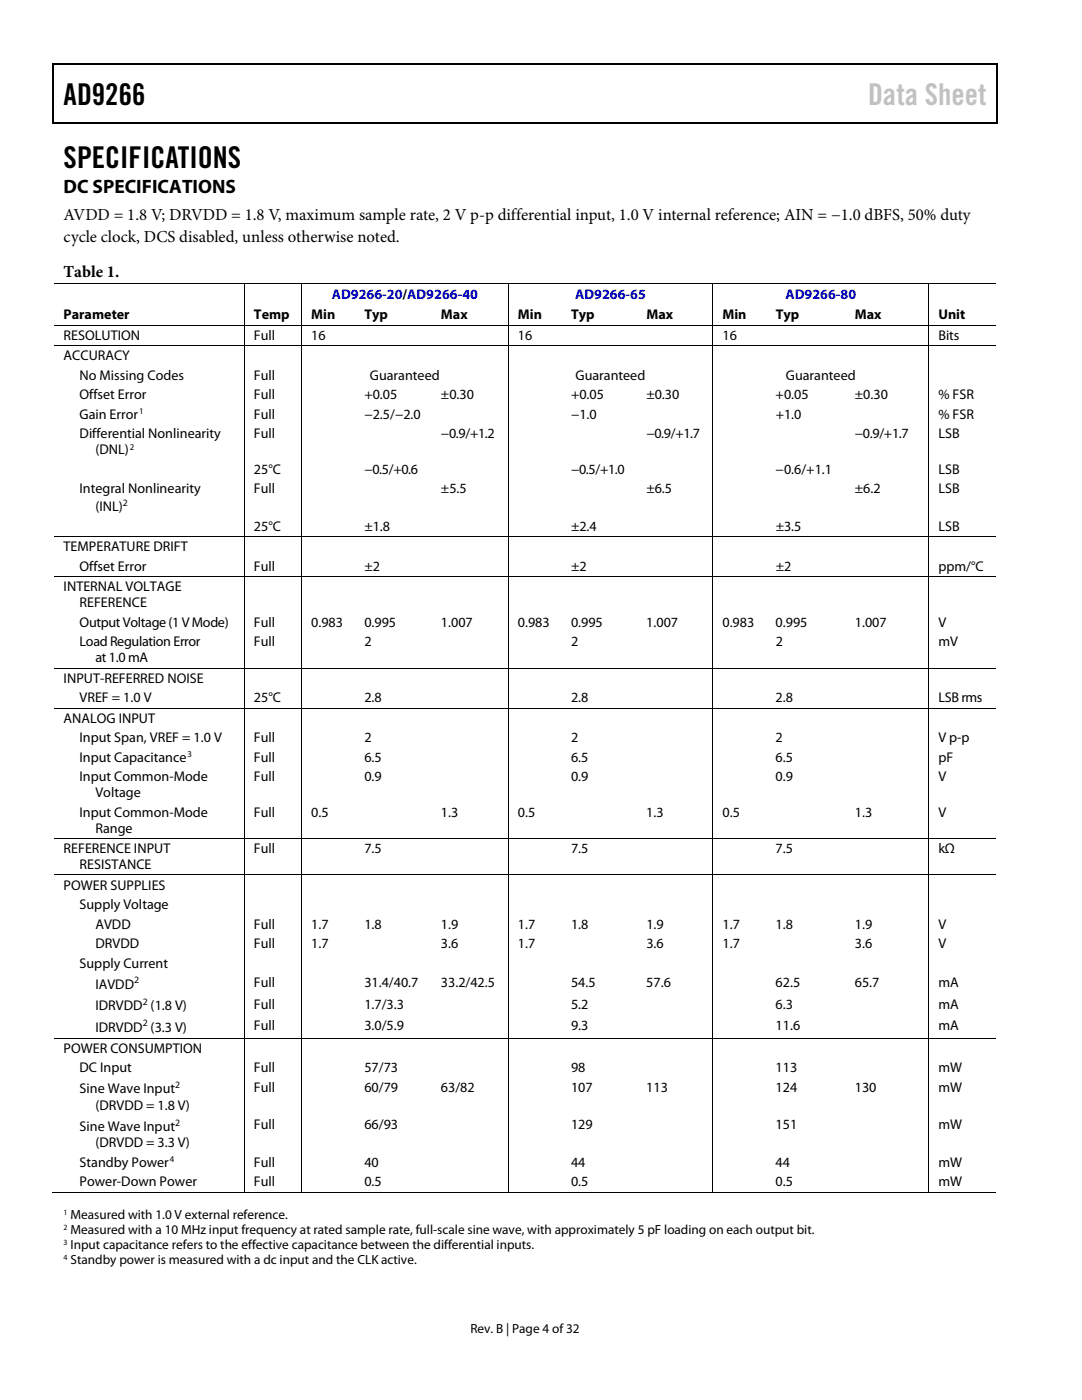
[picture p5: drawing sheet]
<svg xmlns="http://www.w3.org/2000/svg" width="216mm" height="279mm" viewBox="0 0 216 279" stroke-linecap="round" stroke-linejoin="round" font-family="sans-serif">
<defs><g id="words">
<g font-size="6">
<text x="12.7" y="21">AD9266</text>
<text x="12.7" y="33.6">SPECIFICATIONS</text>
</g>
<text font-size="6" fill="#c1c1c1" x="173.2" y="21">Data Sheet</text>
<text font-size="3.9" x="12.7" y="38.5">DC SPECIFICATIONS</text>
<g font-size="3.3">
<text x="12.7" y="44">AVDD = 1.8 V; DRVDD = 1.8 V, maximum sample rate, 2 V p-p differential input, 1.0 V internal reference; AIN = −1.0 dBFS, 50% duty</text>
<text x="12.7" y="48.2">cycle clock, DCS disabled, unless otherwise noted.</text>
<text x="12.7" y="55.4">Table 1.</text>
</g>
<g font-size="2.8" fill="#00f">
<text x="66.2" y="59.6">AD9266-20/AD9266-40</text>
<text x="114.8" y="59.6">AD9266-65</text>
<text x="156.7" y="59.6">AD9266-80</text>
</g>
<g font-size="2.8">
<text x="12.7" y="63.8">Parameter</text>
<text x="50.7" y="63.8">Temp</text>
<text x="62.1" y="63.8">Min</text>
<text x="72.7" y="63.8">Typ</text>
<text x="88" y="63.8">Max</text>
<text x="103.3" y="63.8">Min</text>
<text x="113.9" y="63.8">Typ</text>
<text x="129" y="63.8">Max</text>
<text x="144.2" y="63.8">Min</text>
<text x="154.8" y="63.8">Typ</text>
<text x="170.6" y="63.8">Max</text>
<text x="187.2" y="63.8">Unit</text>
<text x="12.7" y="67.8">RESOLUTION</text>
<text x="12.7" y="71.9">ACCURACY</text>
<text x="50.7" y="67.8">Full</text>
<text x="62.1" y="67.8">16</text>
<text x="103.3" y="67.8">16</text>
<text x="144.2" y="67.8">16</text>
<text x="187.2" y="67.8">Bits</text>
<text x="15.9" y="75.8">No Missing Codes</text>
<text x="50.7" y="75.8">Full</text>
<text x="73.8" y="75.8">Guaranteed</text>
<text x="114.9" y="75.8">Guaranteed</text>
<text x="156.8" y="75.8">Guaranteed</text>
<text x="15.9" y="79.7">Offset Error</text>
<text x="15.9" y="83.6">Gain Error</text>
<text x="50.7" y="83.6">Full</text>
<text x="50.7" y="79.7">Full</text>
<text x="72.7" y="83.6">−2.5/−2.0</text>
<text x="72.7" y="79.7">+0.05</text>
<text x="88" y="79.7">±0.30</text>
<text x="113.9" y="83.6">−1.0</text>
<text x="113.9" y="79.7">+0.05</text>
<text x="129" y="79.7">±0.30</text>
<text x="154.8" y="79.7">+0.05</text>
<text x="154.8" y="83.6">+1.0</text>
<text x="170.6" y="79.7">±0.30</text>
<text x="187.2" y="83.6">% FSR</text>
<text x="187.2" y="79.7">% FSR</text>
<text x="15.9" y="87.5">Differential Nonlinearity</text>
<text x="50.7" y="87.5">Full</text>
<text x="88" y="87.5">−0.9/+1.2</text>
<text x="129" y="87.5">−0.9/+1.7</text>
<text x="170.6" y="87.5">−0.9/+1.7</text>
<text x="187.2" y="87.5">LSB</text>
<text x="19.1" y="90.7">(DNL)</text>
<text x="50.7" y="94.6">25°C</text>
<text x="72.7" y="94.6">−0.5/+0.6</text>
<text x="113.9" y="94.6">−0.5/+1.0</text>
<text x="154.8" y="94.6">−0.6/+1.1</text>
<text x="187.2" y="94.6">LSB</text>
<text x="15.9" y="98.5">Integral Nonlinearity</text>
<text x="19.1" y="102">(INL)</text>
<text x="50.7" y="98.5">Full</text>
<text x="88" y="98.5">±5.5</text>
<text x="129" y="98.5">±6.5</text>
<text x="170.6" y="98.5">±6.2</text>
<text x="187.2" y="98.5">LSB</text>
<text x="50.7" y="106">25°C</text>
<text x="72.7" y="106">±1.8</text>
<text x="113.9" y="106">±2.4</text>
<text x="154.8" y="106">±3.5</text>
<text x="187.2" y="106">LSB</text>
<text x="12.7" y="110">TEMPERATURE DRIFT</text>
<text x="15.9" y="113.9">Offset Error</text>
<text x="50.7" y="113.9">Full</text>
<text x="72.7" y="113.9">±2</text>
<text x="113.9" y="113.9">±2</text>
<text x="154.8" y="113.9">±2</text>
<text x="187.2" y="113.9">ppm/°C</text>
<text x="12.7" y="118">INTERNAL VOLTAGE</text>
<text x="15.9" y="125.1">Output Voltage (1 V Mode)</text>
<text x="15.9" y="121.2">REFERENCE</text>
<text x="50.7" y="125.1">Full</text>
<text x="62.1" y="125.1">0.983</text>
<text x="72.7" y="125.1">0.995</text>
<text x="88" y="125.1">1.007</text>
<text x="103.3" y="125.1">0.983</text>
<text x="113.9" y="125.1">0.995</text>
<text x="129" y="125.1">1.007</text>
<text x="144.2" y="125.1">0.983</text>
<text x="154.8" y="125.1">0.995</text>
<text x="170.6" y="125.1">1.007</text>
<text x="187.2" y="125.1">V</text>
<text x="15.9" y="129">Load Regulation Error</text>
<text x="50.7" y="129">Full</text>
<text x="72.7" y="129">2</text>
<text x="113.9" y="129">2</text>
<text x="154.8" y="129">2</text>
<text x="187.2" y="129">mV</text>
<text x="12.7" y="136.2">INPUT-REFERRED NOISE</text>
<text x="19.1" y="132.2">at1.0mA</text>
<text x="15.9" y="140.2">VREF = 1.0 V</text>
<text x="50.7" y="140.2">25°C</text>
<text x="72.7" y="140.2">2.8</text>
<text x="113.9" y="140.2">2.8</text>
<text x="154.8" y="140.2">2.8</text>
<text x="187.2" y="140.2">LSB rms</text>
<text x="12.7" y="144.2">ANALOG INPUT</text>
<text x="15.9" y="148.1">Input Span, VREF = 1.0 V</text>
<text x="50.7" y="148.1">Full</text>
<text x="72.7" y="148.1">2</text>
<text x="113.9" y="148.1">2</text>
<text x="154.8" y="148.1">2</text>
<text x="187.2" y="148.1">V p-p</text>
<text x="15.9" y="152">Input Capacitance</text>
<text x="15.9" y="155.9">Input Common-Mode</text>
<text x="50.7" y="152">Full</text>
<text x="50.7" y="155.9">Full</text>
<text x="72.7" y="155.9">0.9</text>
<text x="72.7" y="152">6.5</text>
<text x="113.9" y="152">6.5</text>
<text x="113.9" y="155.9">0.9</text>
<text x="154.8" y="152">6.5</text>
<text x="154.8" y="155.9">0.9</text>
<text x="187.2" y="152">pF</text>
<text x="187.2" y="155.9">V</text>
<text x="19" y="159.1">Voltage</text>
<text x="15.9" y="163">Input Common-Mode</text>
<text x="19" y="166.2">Range</text>
<text x="50.7" y="163">Full</text>
<text x="62.1" y="163">0.5</text>
<text x="88" y="163">1.3</text>
<text x="103.3" y="163">0.5</text>
<text x="129" y="163">1.3</text>
<text x="144.2" y="163">0.5</text>
<text x="170.6" y="163">1.3</text>
<text x="187.2" y="163">V</text>
<text x="12.7" y="170.3">REFERENCE INPUT</text>
<text x="15.9" y="173.5">RESISTANCE</text>
<text x="50.7" y="170.3">Full</text>
<text x="72.7" y="170.3">7.5</text>
<text x="113.9" y="170.3">7.5</text>
<text x="154.8" y="170.3">7.5</text>
<text x="187.2" y="170.3">kΩ</text>
<text x="12.7" y="177.5">POWER SUPPLIES</text>
<text x="15.9" y="181.4">Supply Voltage</text>
<text x="19" y="185.3">AVDD</text>
<text x="50.7" y="185.3">Full</text>
<text x="62.1" y="185.3">1.7</text>
<text x="72.7" y="185.3">1.8</text>
<text x="88" y="185.3">1.9</text>
<text x="103.3" y="185.3">1.7</text>
<text x="113.9" y="185.3">1.8</text>
<text x="129" y="185.3">1.9</text>
<text x="144.2" y="185.3">1.7</text>
<text x="154.8" y="185.3">1.8</text>
<text x="170.6" y="185.3">1.9</text>
<text x="187.2" y="185.3">V</text>
<text x="19" y="189.2">DRVDD</text>
<text x="50.7" y="189.2">Full</text>
<text x="62.1" y="189.2">1.7</text>
<text x="88" y="189.2">3.6</text>
<text x="103.3" y="189.2">1.7</text>
<text x="129" y="189.2">3.6</text>
<text x="144.2" y="189.2">1.7</text>
<text x="170.6" y="189.2">3.6</text>
<text x="187.2" y="189.2">V</text>
<text x="15.9" y="193.1">Supply Current</text>
<text x="19" y="197.3">IAVDD</text>
<text x="50.7" y="197">Full</text>
<text x="72.7" y="197">31.4/40.7</text>
<text x="88" y="197">33.2/42.5</text>
<text x="113.9" y="197">54.5</text>
<text x="129" y="197">57.6</text>
<text x="154.8" y="197">62.5</text>
<text x="170.6" y="197">65.7</text>
<text x="187.2" y="197">mA</text>
<text x="19" y="201.6">IDRVDD (1.8 V)</text>
<text x="50.7" y="201.3">Full</text>
<text x="72.7" y="201.3">1.7/3.3</text>
<text x="113.9" y="201.3">5.2</text>
<text x="154.8" y="201.3">6.3</text>
<text x="187.2" y="201.3">mA</text>
<text x="19" y="205.9">IDRVDD (3.3 V)</text>
<text x="50.7" y="205.6">Full</text>
<text x="72.7" y="205.6">3.0/5.9</text>
<text x="113.9" y="205.6">9.3</text>
<text x="154.8" y="205.6">11.6</text>
<text x="187.2" y="205.6">mA</text>
<text x="12.7" y="210.1">POWER CONSUMPTION</text>
<text x="15.9" y="214">DC Input</text>
<text x="50.7" y="214">Full</text>
<text x="72.7" y="214">57/73</text>
<text x="113.9" y="214">98</text>
<text x="154.8" y="214">113</text>
<text x="187.2" y="214">mW</text>
<text x="15.9" y="218.2">Sine Wave Input</text>
<text x="19" y="221.5">(DRVDD = 1.8 V)</text>
<text x="50.7" y="217.9">Full</text>
<text x="72.7" y="217.9">60/79</text>
<text x="88" y="217.9">63/82</text>
<text x="113.9" y="217.9">107</text>
<text x="129" y="217.9">113</text>
<text x="154.8" y="217.9">124</text>
<text x="170.6" y="217.9">130</text>
<text x="187.2" y="217.9">mW</text>
<text x="15.9" y="225.7">Sine Wave Input</text>
<text x="50.7" y="225.4">Full</text>
<text x="72.7" y="225.4">66/93</text>
<text x="113.9" y="225.4">129</text>
<text x="154.8" y="225.4">151</text>
<text x="187.2" y="225.4">mW</text>
<text x="15.9" y="232.9">Standby Power</text>
<text x="19" y="229">(DRVDD = 3.3 V)</text>
<text x="50.7" y="232.9">Full</text>
<text x="72.7" y="232.9">40</text>
<text x="113.9" y="232.9">44</text>
<text x="154.8" y="232.9">44</text>
<text x="187.2" y="232.9">mW</text>
<text x="15.9" y="236.8">Power-Down Power</text>
<text x="50.7" y="236.8">Full</text>
<text x="72.7" y="236.8">0.5</text>
<text x="113.9" y="236.8">0.5</text>
<text x="154.8" y="236.8">0.5</text>
<text x="187.2" y="236.8">mW</text>
</g>
<g font-size="2.6">
<text x="14.1" y="243.3">Measured with 1.0 V external reference.</text>
<text x="14.1" y="246.3">Measured with a 10 MHz input frequency at rated sample rate, full-scale sine wave, with approximately 5 pF loading on each output bit.</text>
<text x="14.1" y="249.3">Input capacitance refers to the effective capacitance between the differential inputs.</text>
<text x="14.1" y="252.3">Standby power is measured with a dc input and the CLK active.</text>
<text x="93.9" y="266">Rev. B | Page 4 of 32</text>
</g>
<g font-size="1.9">
<text x="24.5" y="100.9">2</text>
<text x="26.8" y="196.3">2</text>
<text x="28.5" y="200.6">2</text>
<text x="28.5" y="204.9">2</text>
<text x="34.9" y="217.1">2</text>
<text x="34.9" y="224.6">2</text>
</g>
<g font-size="1.8">
<text x="27.8" y="82.7">1</text>
<text x="25.9" y="89.8">2</text>
<text x="37.4" y="151.1">3</text>
<text x="33.9" y="232">4</text>
</g>
<g font-size="1.6">
<text x="12.7" y="242.4">1</text>
<text x="12.7" y="245.4">2</text>
<text x="12.7" y="248.4">3</text>
<text x="12.7" y="251.4">4</text>
</g>
</g></defs>
<g fill="#000">
<path d="M10.5 12.7h.3v1h-.3zM10.5 12.7h.3v.3h-.3zM133.3 12.7h.3v.3h-.3zM198.8 12.7h.2v1h-.2zM198.8 12.7h.2v.3h-.2zM10.5 24.4h.3v.3h-.3zM133.1 24.4h.2v.3h-.2zM198.8 24.4h.2v.3h-.2zM48.7 56.6h.2v.1h-.2zM60.1 56.6h.2v.1h-.2zM101.4 56.6h.1v.1h-.1zM142.2 56.6h.1v.1h-.1z"/>
<path d="M185.3 56.6h.1v.1h-.1zM48.7 60.7h.2v.2h-.2zM48.7 64.8h.2v.2h-.2zM48.7 68.9h.2v.1h-.2zM60.1 60.7h.2v.2h-.2zM60.1 64.8h.2v.2h-.2zM60.1 68.9h.2v.1h-.2zM70.8 64.8h.2v.2h-.2zM70.8 68.9h.2v.1h-.2zM86.1 64.8h.2v.2h-.2zM86.1 68.9h.2v.1h-.2zM101.4 60.7h.1v.2h-.1z"/>
<path d="M101.4 64.8h.1v.2h-.1zM101.4 68.9h.1v.1h-.1zM112 64.8h.2v.2h-.2zM112 68.9h.2v.1h-.2zM127.1 64.8h.1v.2h-.1zM127.1 68.9h.1v.1h-.1zM142.2 60.7h.1v.2h-.1zM142.2 64.8h.1v.2h-.1zM142.2 68.9h.1v.1h-.1zM152.9 64.8h.1v.2h-.1zM152.9 68.9h.1v.1h-.1zM168.7 64.8h.1v.2h-.1z"/>
<path d="M168.7 68.9h.1v.1h-.1zM185.3 60.7h.1v.2h-.1zM185.3 64.8h.1v.2h-.1zM185.3 68.9h.1v.1h-.1zM48.7 107h.2v.2h-.2zM48.7 115h.2v.2h-.2zM60.1 107h.2v.2h-.2zM60.1 115h.2v.2h-.2zM70.8 107h.2v.2h-.2zM70.8 115h.2v.2h-.2zM86.1 107h.2v.2h-.2zM86.1 115h.2v.2h-.2z"/>
<path d="M101.4 107h.1v.2h-.1zM101.4 115h.1v.2h-.1zM112 107h.2v.2h-.2zM112 115h.2v.2h-.2zM127.1 107h.1v.2h-.1zM127.1 115h.1v.2h-.1zM142.2 107h.1v.2h-.1zM142.2 115h.1v.2h-.1zM152.9 107h.1v.2h-.1zM152.9 115h.1v.2h-.1zM168.7 107h.1v.2h-.1zM168.7 115h.1v.2h-.1z"/>
<path d="M185.3 107h.1v.2h-.1zM185.3 115h.1v.2h-.1zM48.7 133.2h.2v.2h-.2zM60.1 133.2h.2v.2h-.2zM70.8 133.2h.2v.2h-.2zM86.1 133.2h.2v.2h-.2zM101.4 133.2h.1v.2h-.1zM112 133.2h.2v.2h-.2zM127.1 133.2h.1v.2h-.1zM142.2 133.2h.1v.2h-.1zM152.9 133.2h.1v.2h-.1zM168.7 133.2h.1v.2h-.1z"/>
<path d="M185.3 133.2h.1v.2h-.1zM48.7 141.2h.2v.2h-.2zM60.1 141.2h.2v.2h-.2zM70.8 141.2h.2v.2h-.2zM86.1 141.2h.2v.2h-.2zM101.4 141.2h.1v.2h-.1zM112 141.2h.2v.2h-.2zM127.1 141.2h.1v.2h-.1zM142.2 141.2h.1v.2h-.1zM152.9 141.2h.1v.2h-.1zM168.7 141.2h.1v.2h-.1zM185.3 141.2h.1v.2h-.1z"/>
<path d="M48.7 167.3h.2v.1h-.2zM48.7 174.5h.2v.2h-.2zM60.1 167.3h.2v.1h-.2zM60.1 174.5h.2v.2h-.2zM70.8 167.3h.2v.1h-.2zM70.8 174.5h.2v.2h-.2zM86.1 167.3h.2v.1h-.2zM86.1 174.5h.2v.2h-.2zM101.4 167.3h.1v.1h-.1zM101.4 174.5h.1v.2h-.1zM112 167.3h.2v.1h-.2zM112 174.5h.2v.2h-.2z"/>
<path d="M127.1 167.3h.1v.1h-.1zM127.1 174.5h.1v.2h-.1zM142.2 167.3h.1v.1h-.1zM142.2 174.5h.1v.2h-.1zM152.9 167.3h.1v.1h-.1zM152.9 174.5h.1v.2h-.1zM168.7 167.3h.1v.1h-.1zM168.7 174.5h.1v.2h-.1zM185.3 167.3h.1v.1h-.1zM185.3 174.5h.1v.2h-.1zM48.7 207.1h.2v.2h-.2zM60.1 207.1h.2v.2h-.2z"/>
<path d="M70.8 207.1h.2v.2h-.2zM86.1 207.1h.2v.2h-.2zM101.4 207.1h.1v.2h-.1zM112 207.1h.2v.2h-.2zM127.1 207.1h.1v.2h-.1zM142.2 207.1h.1v.2h-.1zM152.9 207.1h.1v.2h-.1zM168.7 207.1h.1v.2h-.1zM185.3 207.1h.1v.2h-.1zM48.7 237.8h.2v.2h-.2zM60.1 237.8h.2v.2h-.2zM70.5 237.8h.2v.2h-.2z"/>
<path d="M85.9 237.8h.1v.2h-.1zM101.4 237.8h.1v.2h-.1zM111.8 237.8h.2v.2h-.2zM126.8 237.8h.2v.2h-.2zM142.2 237.8h.1v.2h-.1zM152.6 237.8h.2v.2h-.2zM168.4 237.8h.2v.2h-.2zM185.3 237.8h.1v.2h-.1z"/>
</g>
<path d="M10.7 13.7v10.7M10.8 12.8h122.5M133.6 12.8h65.2M198.9 13.7v10.7M10.8 24.5h188" fill="none" stroke="#000" stroke-width=".25"/>
<g fill="none" stroke="#000" stroke-width=".2">
<path d="M10.8 56.7h37.9M48.8 56.7v4M48.9 56.7h11.2M60.2 56.7v4M60.3 56.7h41.1M101.5 56.7v4M101.5 56.7h40.7M142.3 56.7v4M142.3 56.7h43M185.3 56.7v4M185.4 56.7h13.4M10.8 64.9h37.9"/>
<path d="M10.8 69h37.9M48.8 60.9v3.9M48.8 65v3.9M48.8 69v38M48.9 64.9h11.2M48.9 69h11.2M60.2 60.9v3.9M60.2 65v3.9M60.2 69v38M60.3 64.9h10.5M60.3 69h10.5M71 64.9h15.1"/>
<path d="M71 69h15.1M86.3 64.9h15.1M86.3 69h15.1M101.5 60.9v3.9M101.5 65v3.9M101.5 69v38M101.5 64.9h10.5M101.5 69h10.5M112.2 64.9h14.9M112.2 69h14.9M127.2 64.9h15M127.2 69h15"/>
<path d="M142.3 60.9v3.9M142.3 65v3.9M142.3 69v38M142.3 64.9h10.6M142.3 69h10.6M153 64.9h15.7M153 69h15.7M168.8 64.9h16.5M168.8 69h16.5M185.3 60.9v3.9M185.3 65v3.9M185.3 69v38"/>
<path d="M185.4 64.9h13.4M185.4 69h13.4M10.8 107.1h37.9M10.8 115.1h37.9M48.8 107.2v7.8M48.8 115.2v18M48.9 107.1h11.2M48.9 115.1h11.2M60.2 107.2v7.8M60.2 115.2v18M60.3 107.1h10.5M60.3 115.1h10.5"/>
<path d="M71 107.1h15.1M71 115.1h15.1M86.3 107.1h15.1M86.3 115.1h15.1M101.5 107.2v7.8M101.5 115.2v18M101.5 107.1h10.5M101.5 115.1h10.5M112.2 107.1h14.9M112.2 115.1h14.9M127.2 107.1h15M127.2 115.1h15"/>
<path d="M142.3 107.2v7.8M142.3 115.2v18M142.3 107.1h10.6M142.3 115.1h10.6M153 107.1h15.7M153 115.1h15.7M168.8 107.1h16.5M168.8 115.1h16.5M185.3 107.2v7.8M185.3 115.2v18M185.4 107.1h13.4M185.4 115.1h13.4"/>
<path d="M10.8 133.3h37.9M48.8 133.4v7.8M48.9 133.3h11.2M60.2 133.4v7.8M60.3 133.3h10.5M71 133.3h15.1M86.3 133.3h15.1M101.5 133.4v7.8M101.5 133.3h10.5M112.2 133.3h14.9M127.2 133.3h15M142.3 133.4v7.8"/>
<path d="M142.3 133.3h10.6M153 133.3h15.7M168.8 133.3h16.5M185.3 133.4v7.8M185.4 133.3h13.4M10.8 141.3h37.9M48.8 141.4v25.9M48.9 141.3h11.2M60.2 141.4v25.9M60.3 141.3h10.5M71 141.3h15.1M86.3 141.3h15.1"/>
<path d="M101.5 141.4v25.9M101.5 141.3h10.5M112.2 141.3h14.9M127.2 141.3h15M142.3 141.4v25.9M142.3 141.3h10.6M153 141.3h15.7M168.8 141.3h16.5M185.3 141.4v25.9M185.4 141.3h13.4M10.8 167.3h37.9M10.8 174.6h37.9"/>
<path d="M48.8 167.4v7.1M48.8 174.7v32.4M48.9 167.3h11.2M48.9 174.6h11.2M60.2 167.4v7.1M60.2 174.7v32.4M60.3 167.3h10.5M60.3 174.6h10.5M71 167.3h15.1M71 174.6h15.1M86.3 167.3h15.1M86.3 174.6h15.1"/>
<path d="M101.5 167.4v7.1M101.5 174.7v32.4M101.5 167.3h10.5M101.5 174.6h10.5M112.2 167.3h14.9M112.2 174.6h14.9M127.2 167.3h15M127.2 174.6h15M142.3 167.4v7.1M142.3 174.7v32.4M142.3 167.3h10.6M142.3 174.6h10.6"/>
<path d="M153 167.3h15.7M153 174.6h15.7M168.8 167.3h16.5M168.8 174.6h16.5M185.3 167.4v7.1M185.3 174.7v32.4M185.4 167.3h13.4M185.4 174.6h13.4M10.8 207.2h37.9M48.8 207.3v30.5M48.9 207.2h11.2M60.2 207.3v30.5"/>
<path d="M60.3 207.2h10.5M71 207.2h15.1M86.3 207.2h15.1M101.5 207.3v30.5M101.5 207.2h10.5M112.2 207.2h14.9M127.2 207.2h15M142.3 207.3v30.5M142.3 207.2h10.6M153 207.2h15.7M168.8 207.2h16.5M185.3 207.3v30.5"/>
<path d="M185.4 207.2h13.4M10.5 237.9h38.2M48.9 237.9h11.2M60.3 237.9h41.1M101.5 237.9h40.7M142.3 237.9h43M185.4 237.9h13.4"/>
</g>
<use href="#words"/>
</svg>
